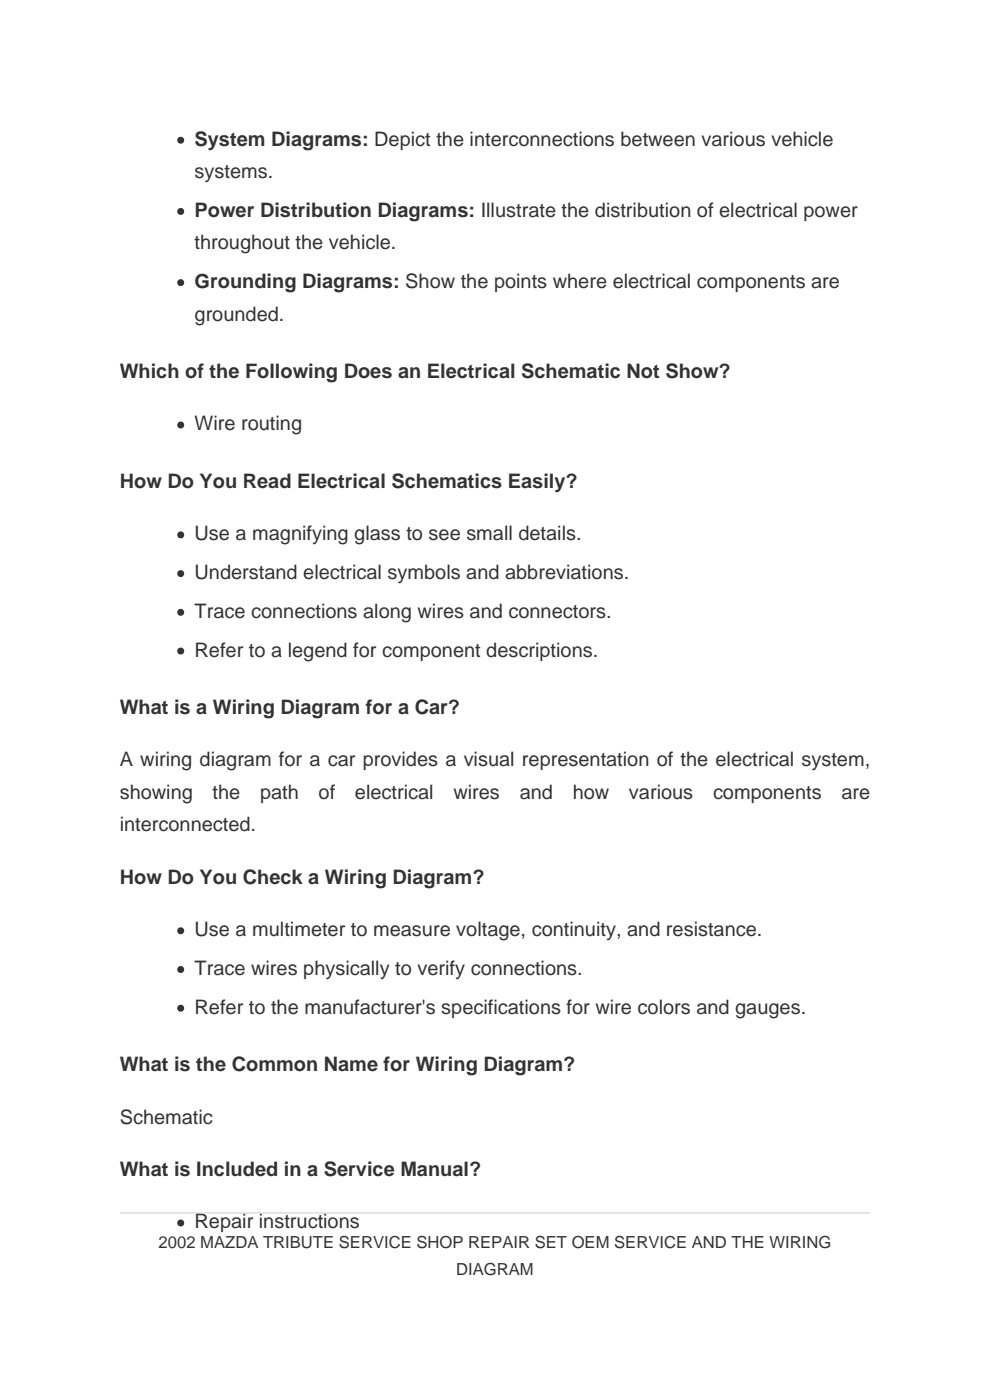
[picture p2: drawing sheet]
<svg xmlns="http://www.w3.org/2000/svg" width="210mm" height="297mm" viewBox="0 0 210 297" stroke-linecap="round" stroke-linejoin="round" font-family="sans-serif">
<defs><g id="words">
<g font-size="4.2" fill="#333">
<text x="41.3" y="30.9">System Diagrams: Depict the interconnections between various vehicle</text>
<text x="41.3" y="37.8">systems.</text>
<text x="41.3" y="46">Power Distribution Diagrams: Illustrate the distribution of electrical power</text>
<text x="41.3" y="52.9">throughout the vehicle.</text>
<text x="41.3" y="61.1">Grounding Diagrams: Show the points where electrical components are</text>
<text x="41.3" y="68">grounded.</text>
<text x="25.4" y="80.2">Which of the Following Does an Electrical Schematic Not Show?</text>
<text x="41.3" y="91.3">Wire routing</text>
<text x="25.4" y="103.5">How Do You Read Electrical Schematics Easily?</text>
<text x="41.3" y="114.6">Use a magnifying glass to see small details.</text>
<text x="41.3" y="122.9">Understand electrical symbols and abbreviations.</text>
<text x="41.3" y="131.1">Trace connections along wires and connectors.</text>
<text x="41.3" y="139.3">Refer to a legend for component descriptions.</text>
<text x="25.4" y="151.5">What is a Wiring Diagram for a Car?</text>
<text x="25.4" y="162.6">A wiring diagram for a car provides a visual representation of the electrical system,</text>
<text x="25.4" y="169.5">showing</text>
<text x="45.1" y="169.5">the</text>
<text x="55.2" y="169.5">path</text>
<text x="67.6" y="169.5">of</text>
<text x="75.3" y="169.5">electrical</text>
<text x="96.2" y="169.5">wires</text>
<text x="110.2" y="169.5">and</text>
<text x="121.5" y="169.5">how</text>
<text x="133.4" y="169.5">various</text>
<text x="151.2" y="169.5">components</text>
<text x="178.5" y="169.5">are</text>
<text x="25.4" y="176.4">interconnected.</text>
<text x="25.4" y="187.5">How Do You Check a Wiring Diagram?</text>
<text x="41.3" y="198.6">Use a multimeter to measure voltage, continuity, and resistance.</text>
<text x="41.3" y="206.8">Trace wires physically to verify connections.</text>
<text x="41.3" y="215.1">Refer to the manufacturer's specifications for wire colors and gauges.</text>
<text x="25.4" y="227.2">What is the Common Name for Wiring Diagram?</text>
<text x="25.4" y="238.4">Schematic</text>
<text x="25.4" y="249.5">What is Included in a Service Manual?</text>
<text x="41.3" y="260.6">Repair instructions</text>
</g>
<g font-size="3.5" fill="#333">
<text x="33.6" y="264.7">2002 MAZDA TRIBUTE SERVICE SHOP REPAIR SET OEM SERVICE AND THE WIRING</text>
<text x="96.8" y="270.5">DIAGRAM</text>
</g>
</g></defs>
<g fill="#333">
<circle cx="38.3" cy="29.7" r=".74"/>
<circle cx="38.3" cy="44.9" r=".74"/>
<circle cx="38.3" cy="60" r=".74"/>
<circle cx="38.3" cy="90.2" r=".74"/>
<circle cx="38.3" cy="113.5" r=".74"/>
<circle cx="38.3" cy="121.7" r=".74"/>
<circle cx="38.3" cy="129.9" r=".74"/>
<circle cx="38.3" cy="138.1" r=".74"/>
<circle cx="38.3" cy="197.5" r=".74"/>
<circle cx="38.3" cy="205.7" r=".74"/>
<circle cx="38.3" cy="213.9" r=".74"/>
<circle cx="38.3" cy="259.4" r=".74"/>
</g>
<path d="M25.4 257.3h159.2" fill="none" stroke="#ccc" stroke-width=".26"/>
<use href="#words"/>
</svg>
